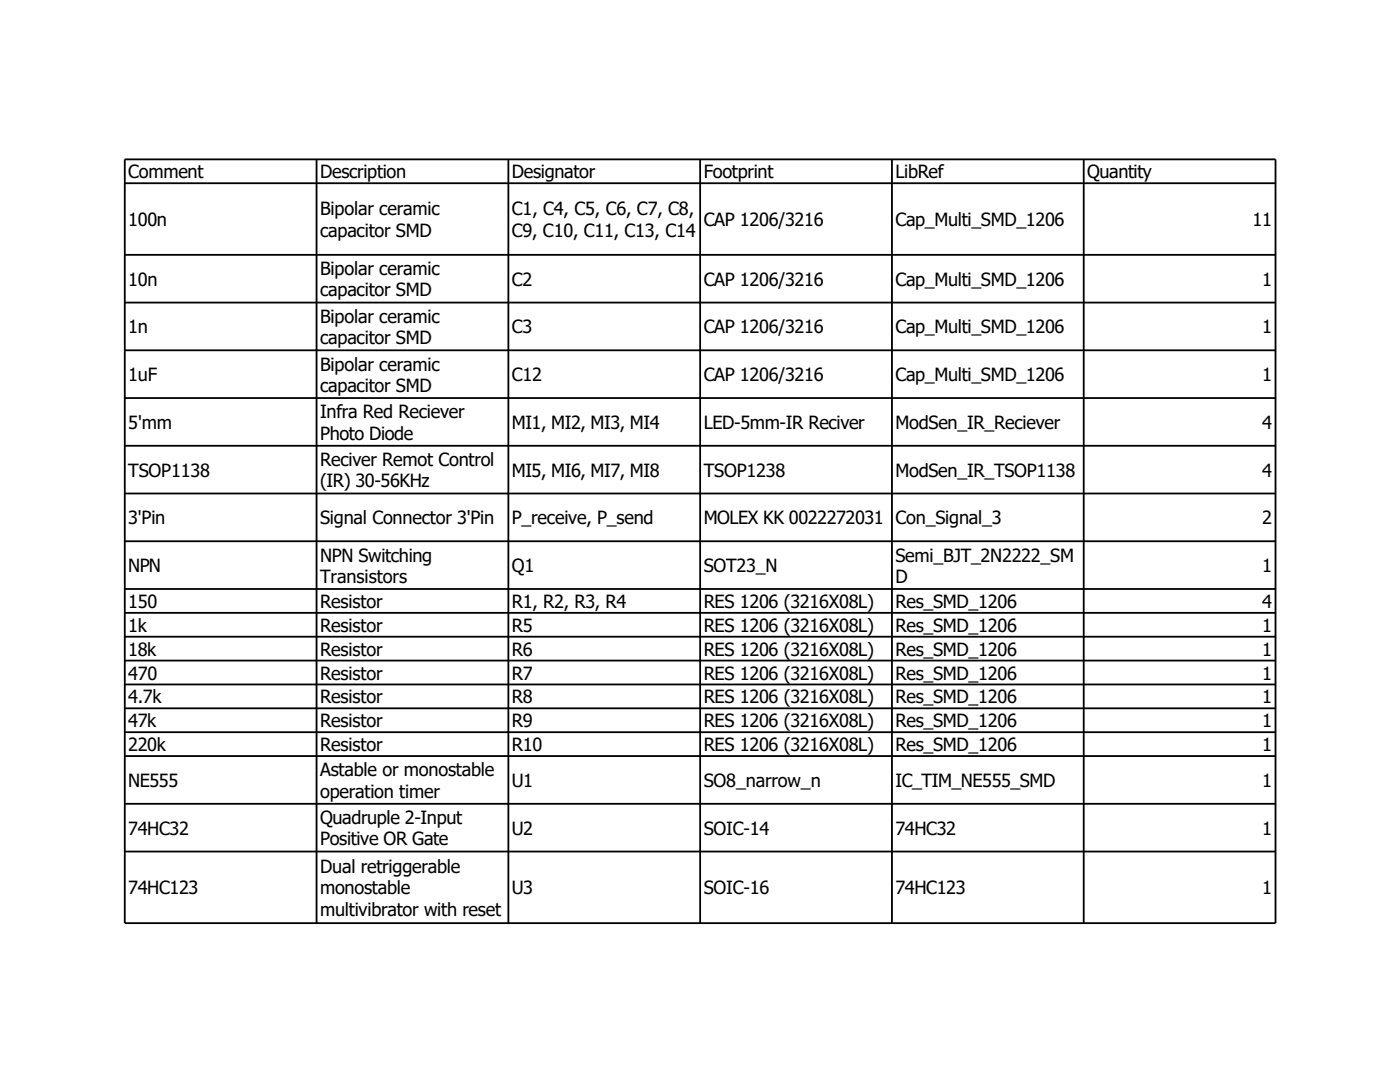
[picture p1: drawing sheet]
<svg xmlns="http://www.w3.org/2000/svg" width="279mm" height="216mm" viewBox="0 0 279 216" stroke-linecap="round" stroke-linejoin="round" font-family="sans-serif">
<defs><g id="words">
<g font-size="3.6">
<text x="25.6" y="35.6">Comment</text>
<text x="63.9" y="35.6">Description</text>
<text x="102.2" y="35.6">Designator</text>
<text x="140.4" y="35.6">Footprint</text>
<text x="178.7" y="35.6">LibRef</text>
<text x="217" y="35.6">Quantity</text>
<text x="25.6" y="45.1">100n</text>
<text x="63.9" y="43">Bipolar ceramic</text>
<text x="63.9" y="47.2">capacitor SMD</text>
<text x="102.2" y="43">C1, C4, C5, C6, C7, C8,</text>
<text x="102.2" y="47.2">C9, C10, C11, C13, C14</text>
<text x="140.4" y="45.1">CAP 1206/3216</text>
<text x="178.7" y="45.1">Cap_Multi_SMD_1206</text>
<text x="250" y="45.1">11</text>
<text x="25.6" y="57">10n</text>
<text x="63.9" y="54.9">Bipolar ceramic</text>
<text x="63.9" y="59.1">capacitor SMD</text>
<text x="102.2" y="57">C2</text>
<text x="140.4" y="57">CAP 1206/3216</text>
<text x="178.7" y="57">Cap_Multi_SMD_1206</text>
<text x="251.9" y="57">1</text>
<text x="63.9" y="64.4">Bipolar ceramic</text>
<text x="25.6" y="66.5">1n</text>
<text x="63.9" y="68.7">capacitor SMD</text>
<text x="102.2" y="66.5">C3</text>
<text x="140.4" y="66.5">CAP 1206/3216</text>
<text x="178.7" y="66.5">Cap_Multi_SMD_1206</text>
<text x="251.9" y="66.5">1</text>
<text x="25.6" y="76.1">1uF</text>
<text x="63.9" y="73.9">Bipolar ceramic</text>
<text x="102.2" y="76.1">C12</text>
<text x="140.4" y="76.1">CAP 1206/3216</text>
<text x="178.7" y="76.1">Cap_Multi_SMD_1206</text>
<text x="251.9" y="76.1">1</text>
<text x="63.9" y="78.2">capacitor SMD</text>
<text x="63.9" y="83.5">Infra Red Reciever</text>
<text x="25.6" y="85.6">5'mm</text>
<text x="63.9" y="87.7">Photo Diode</text>
<text x="102.2" y="85.6">MI1, MI2, MI3, MI4</text>
<text x="140.4" y="85.6">LED-5mm-IR Reciver</text>
<text x="178.7" y="85.6">ModSen_IR_Reciever</text>
<text x="251.9" y="85.6">4</text>
<text x="25.6" y="95.1">TSOP1138</text>
<text x="63.9" y="93">Reciver Remot Control</text>
<text x="102.2" y="95.1">MI5, MI6, MI7, MI8</text>
<text x="140.4" y="95.1">TSOP1238</text>
<text x="178.7" y="95.1">ModSen_IR_TSOP1138</text>
<text x="251.9" y="95.1">4</text>
<text x="63.9" y="97.2">(IR) 30-56KHz</text>
<text x="25.6" y="104.6">3'Pin</text>
<text x="63.9" y="104.6">Signal Connector 3'Pin</text>
<text x="102.2" y="104.6">P_receive, P_send</text>
<text x="140.4" y="104.6">MOLEX KK 0022272031</text>
<text x="178.7" y="104.6">Con_Signal_3</text>
<text x="251.9" y="104.6">2</text>
<text x="63.9" y="112">NPN Switching</text>
<text x="178.7" y="112">Semi_BJT_2N2222_SM</text>
<text x="25.6" y="114.2">NPN</text>
<text x="63.9" y="116.3">Transistors</text>
<text x="102.2" y="114.2">Q1</text>
<text x="140.4" y="114.2">SOT23_N</text>
<text x="178.7" y="116.3">D</text>
<text x="251.9" y="114.2">1</text>
<text x="25.6" y="121.3">150</text>
<text x="63.9" y="121.3">Resistor</text>
<text x="102.2" y="121.3">R1, R2, R3, R4</text>
<text x="140.4" y="121.3">RES 1206 (3216X08L)</text>
<text x="178.7" y="121.3">Res_SMD_1206</text>
<text x="251.9" y="121.3">4</text>
<text x="25.6" y="126.1">1k</text>
<text x="25.6" y="130.8">18k</text>
<text x="63.9" y="126.1">Resistor</text>
<text x="63.9" y="130.8">Resistor</text>
<text x="102.2" y="126.1">R5</text>
<text x="102.2" y="130.8">R6</text>
<text x="140.4" y="126.1">RES 1206 (3216X08L)</text>
<text x="140.4" y="130.8">RES 1206 (3216X08L)</text>
<text x="178.7" y="126.1">Res_SMD_1206</text>
<text x="178.7" y="130.8">Res_SMD_1206</text>
<text x="251.9" y="126.1">1</text>
<text x="251.9" y="130.8">1</text>
<text x="25.6" y="135.6">470</text>
<text x="63.9" y="135.6">Resistor</text>
<text x="102.2" y="135.6">R7</text>
<text x="140.4" y="135.6">RES 1206 (3216X08L)</text>
<text x="178.7" y="135.6">Res_SMD_1206</text>
<text x="251.9" y="135.6">1</text>
<text x="25.6" y="140.4">4.7k</text>
<text x="63.9" y="140.4">Resistor</text>
<text x="102.2" y="140.4">R8</text>
<text x="140.4" y="140.4">RES 1206 (3216X08L)</text>
<text x="178.7" y="140.4">Res_SMD_1206</text>
<text x="251.9" y="140.4">1</text>
<text x="25.6" y="145.1">47k</text>
<text x="25.6" y="149.9">220k</text>
<text x="63.9" y="145.1">Resistor</text>
<text x="63.9" y="149.9">Resistor</text>
<text x="102.2" y="145.1">R9</text>
<text x="102.2" y="149.9">R10</text>
<text x="140.4" y="145.1">RES 1206 (3216X08L)</text>
<text x="140.4" y="149.9">RES 1206 (3216X08L)</text>
<text x="178.7" y="145.1">Res_SMD_1206</text>
<text x="178.7" y="149.9">Res_SMD_1206</text>
<text x="251.9" y="145.1">1</text>
<text x="251.9" y="149.9">1</text>
<text x="63.9" y="154.9">Astable or monostable</text>
<text x="25.6" y="157">NE555</text>
<text x="63.9" y="159.1">operation timer</text>
<text x="102.2" y="157">U1</text>
<text x="140.4" y="157">SO8_narrow_n</text>
<text x="178.7" y="157">IC_TIM_NE555_SMD</text>
<text x="251.9" y="157">1</text>
<text x="25.6" y="166.6">74HC32</text>
<text x="63.9" y="164.4">Quadruple 2-Input</text>
<text x="102.2" y="166.6">U2</text>
<text x="140.4" y="166.6">SOIC-14</text>
<text x="178.7" y="166.6">74HC32</text>
<text x="251.9" y="166.6">1</text>
<text x="63.9" y="168.7">Positive OR Gate</text>
<text x="25.6" y="178.5">74HC123</text>
<text x="63.9" y="174.2">Dual retriggerable</text>
<text x="63.9" y="178.5">monostable</text>
<text x="102.2" y="178.5">U3</text>
<text x="140.4" y="178.5">SOIC-16</text>
<text x="178.7" y="178.5">74HC123</text>
<text x="251.9" y="178.5">1</text>
<text x="63.9" y="182.7">multivibrator with reset</text>
</g>
</g></defs>
<g fill="none" stroke="#000" stroke-width=".36">
<path d="M24.9 31.8h229.7v152.4h-229.7zM24.9 36.6h229.7M63.2 31.8v152.4M101.5 31.8v152.4M139.7 31.8v152.4M178 31.8v152.4M216.3 31.8v152.4M24.9 50.8h229.7M24.9 60.4h229.7M24.9 69.9h229.7M24.9 79.4h229.7M24.9 88.9h229.7"/>
<path d="M24.9 98.5h229.7M24.9 108h229.7M24.9 117.5h229.7M24.9 122.3h229.7M24.9 127h229.7M24.9 131.8h229.7M24.9 136.6h229.7M24.9 141.3h229.7M24.9 146.1h229.7M24.9 150.9h229.7M24.9 160.4h229.7M24.9 169.9h229.7"/>
</g>
<use href="#words"/>
</svg>
